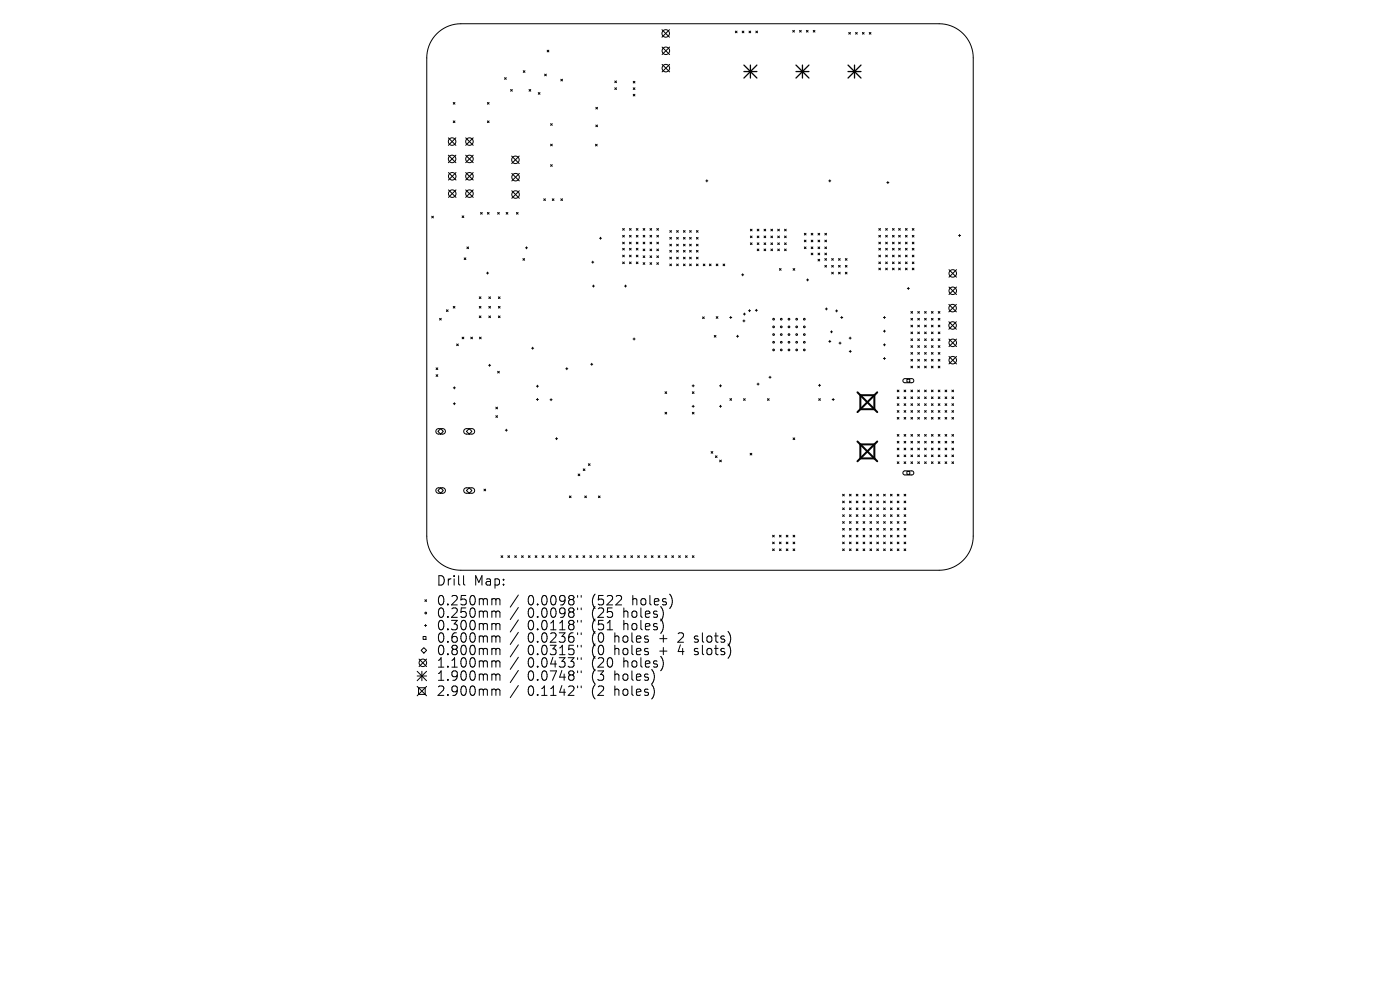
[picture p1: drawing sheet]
<svg xmlns="http://www.w3.org/2000/svg" width="297mm" height="210mm" viewBox="0 0 297 210" stroke-linecap="round" stroke-linejoin="round" font-family="sans-serif">
<defs><g id="words">
<g font-size="2.8">
<text x="92.5" y="124.5">Drill</text>
<text x="100.5" y="124.5">Map:</text>
<text x="92.5" y="128.7">0.250mm</text>
<text x="92.5" y="131.3">0.250mm</text>
<text x="111.9" y="128.7">0.0098&quot;</text>
<text x="111.9" y="131.3">0.0098&quot;</text>
<text x="125.7" y="128.7">(522</text>
<text x="125.7" y="131.3">(25</text>
<text x="132.5" y="131.3">holes)</text>
<text x="134.4" y="128.7">holes)</text>
<text x="92.5" y="134">0.300mm</text>
<text x="92.5" y="136.6">0.600mm</text>
<text x="111.9" y="134">0.0118&quot;</text>
<text x="111.9" y="136.6">0.0236&quot;</text>
<text x="125.7" y="134">(51</text>
<text x="125.7" y="136.6">(0</text>
<text x="130.6" y="136.6">holes</text>
<text x="132.5" y="134">holes)</text>
<text x="140.4" y="136.6">+</text>
<text x="144.6" y="136.6">2</text>
<text x="148.2" y="136.6">slots)</text>
<text x="92.5" y="139.3">0.800mm</text>
<text x="92.5" y="141.9">1.100mm</text>
<text x="111.9" y="139.3">0.0315&quot;</text>
<text x="111.9" y="141.9">0.0433&quot;</text>
<text x="125.7" y="139.3">(0</text>
<text x="125.7" y="141.9">(20</text>
<text x="130.6" y="139.3">holes</text>
<text x="132.5" y="141.9">holes)</text>
<text x="140.4" y="139.3">+</text>
<text x="144.6" y="139.3">4</text>
<text x="148.2" y="139.3">slots)</text>
<text x="92.5" y="144.7">1.900mm</text>
<text x="92.5" y="147.9">2.900mm</text>
<text x="111.9" y="144.7">0.0748&quot;</text>
<text x="111.9" y="147.9">0.1142&quot;</text>
<text x="125.7" y="144.7">(3</text>
<text x="125.7" y="147.9">(2</text>
<text x="130.6" y="144.7">holes)</text>
<text x="130.6" y="147.9">holes)</text>
</g>
</g></defs>
<g fill="none" stroke="#000" stroke-width=".21">
<path d="M92.7 7.2a7.2 7.2 0 0 1 5.1-2.2h101.4a7.2 7.2 0 0 1 7.3 7.3v101.4a7.2 7.2 0 0 1-7.3 7.3h-101.4a7.2 7.2 0 0 1-7.3-7.3v-101.4a7.2 7.2 0 0 1 2.2-5.1zM107 16.5l.4 .3M107.4 16.5l-.4 .3M108.3 19l.4 .3M108.7 19l-.4 .3M111 15l.4 .4M111.4 15l-.4 .4M112.2 19l.4 .3M112.6 19l-.4 .3M114.2 19.6l.4 .4M114.6 19.6l-.4 .4M115.5 15.7l.4 .4"/>
<path d="M115.9 15.7l-.4 .4M116.1 10.7l.3 .3M116.4 10.7l-.3 .3M119 16.8l.3 .4M119.3 16.8l-.3 .4M130.4 17.2l.4 .3M130.4 18.6l.4 .4M130.8 17.2l-.4 .3M130.8 18.6l-.4 .4M134.3 17.2l.4 .4M134.3 18.6l.4 .4M134.3 20l.4 .4"/>
<path d="M134.7 18.6l-.4 .4M134.7 17.2l-.4 .4M134.7 20l-.4 .4M140.4 6.3l1.6 1.6M140.5 10l1.6 1.6M140.5 13.7l1.6 1.6M142 6.3l-1.6 1.6M142.1 10l-1.6 1.6M142.1 13.7l-1.6 1.6M156 6.6l.4 .4M156.4 6.6l-.4 .4M157.4 6.6l.4 .4"/>
<path d="M157.8 6.6l-.4 .4M158.9 6.6l.4 .4M159.3 6.6l-.4 .4M160.3 6.6l.4 .4M160.7 6.6l-.4 .4M168.2 6.4l.3 .4M168.5 6.4l-.3 .4M169.6 6.4l.4 .4M170 6.4l-.4 .4M171.1 6.4l.3 .4M171.4 6.4l-.3 .4M172.5 6.4l.4 .4"/>
<path d="M172.9 6.4l-.4 .4M180.1 6.9l.3 .3M180.4 6.9l-.3 .3M181.5 6.9l.4 .3M181.9 6.9l-.4 .3M183 6.9l.3 .3M183.3 6.9l-.3 .3M184.4 6.9l.4 .3M184.8 6.9l-.4 .3M95.1 29.2l1.6 1.6M95.1 32.9l1.6 1.6M95.1 36.6l1.6 1.6"/>
<path d="M96.2 21.7l.3 .4M96.2 25.7l.3 .3M96.5 21.7l-.3 .4M96.5 25.7l-.3 .3M96.7 29.2l-1.6 1.6M96.7 32.9l-1.6 1.6M96.7 36.6l-1.6 1.6M98.8 32.9l1.6 1.6M98.8 36.6l1.6 1.6M98.8 29.2l1.6 1.6M100.4 29.2l-1.6 1.6M100.4 36.6l-1.6 1.6"/>
<path d="M100.4 32.9l-1.6 1.6M103.4 21.7l.4 .4M103.4 25.7l.4 .3M103.8 21.7l-.4 .4M103.8 25.7l-.4 .3M108.5 33.1l1.6 1.6M108.6 36.8l1.6 1.6M110.1 33.1l-1.6 1.6M110.2 36.8l-1.6 1.6M116.8 26.2l.4 .4M116.8 30.6l.4 .3M116.8 34.9l.4 .4"/>
<path d="M117.2 26.2l-.4 .4M117.2 30.6l-.4 .3M117.2 34.9l-.4 .4M126.3 30.6l.4 .4M126.4 22.8l.4 .3M126.4 26.5l.4 .4M126.7 30.6l-.4 .4M126.8 22.8l-.4 .3M126.8 26.5l-.4 .4M149.7 38.4h.5M150 38.1v.5M175.8 38.4h.5"/>
<path d="M176 38.1v.5M188.1 38.7h.5M188.4 38.5v.4M91.6 45.9l.3 .3M91.9 45.9l-.3 .3M95.1 40.3l1.6 1.6M96.7 40.3l-1.6 1.6M98 45.8l.4 .4M98.4 45.8l-.4 .4M98.5 54.7l.3 .4M98.8 40.3l1.6 1.6M98.8 54.7l-.3 .4"/>
<path d="M99 52.4l.4 .3M99.4 52.4l-.4 .3M100.4 40.3l-1.6 1.6M101.9 45.1l.4 .3M102.3 45.1l-.4 .3M103.2 57.9h.4M103.4 45.1l.4 .3M103.4 57.7v.4M103.8 45.1l-.4 .3M105.6 45.1l.3 .3M105.9 45.1l-.3 .3M107.4 45.1l.3 .3"/>
<path d="M107.7 45.1l-.3 .3M108.6 40.5l1.6 1.6M109.6 45.1l.3 .3M109.9 45.1l-.3 .3M110.2 40.5l-1.6 1.6M110.9 54.9l.4 .3M111.3 54.9l-.4 .3M111.5 52.6h.4M111.7 52.4v.4M115.4 42.2l.3 .3M115.7 42.2l-.3 .3M117.2 42.2l.3 .3"/>
<path d="M117.5 42.2l-.3 .3M119 42.2l.3 .3M119.3 42.2l-.3 .3M125.5 55.6h.5M125.7 55.4v.4M127.2 50.5h.4M127.4 50.3v.5M132.1 48.5l.4 .3M132.1 49.9l.4 .4M132.1 51.4l.4 .3M132.1 52.7l.4 .3M132.1 54.1l.4 .4"/>
<path d="M132.1 55.6l.4 .3M132.5 48.5l-.4 .3M132.5 49.9l-.4 .4M132.5 51.4l-.4 .3M132.5 52.7l-.4 .3M132.5 54.1l-.4 .4M132.5 55.6l-.4 .3M133.5 49.9l.4 .4M133.5 51.4l.4 .3M133.5 54.1l.4 .4M133.5 55.6l.4 .3M133.5 48.5l.4 .3"/>
<path d="M133.5 52.7l.4 .3M133.9 48.5l-.4 .3M133.9 49.9l-.4 .4M133.9 52.7l-.4 .3M133.9 54.1l-.4 .4M133.9 51.4l-.4 .3M133.9 55.6l-.4 .3M135 51.4l.4 .3M135 55.6l.4 .3M135 49.9l.4 .4M135 54.1l.4 .4M135 48.5l.4 .3"/>
<path d="M135 52.7l.4 .3M135.4 48.5l-.4 .3M135.4 52.7l-.4 .3M135.4 49.9l-.4 .4M135.4 54.1l-.4 .4M135.4 51.4l-.4 .3M135.4 55.6l-.4 .3M136.4 52.8l.4 .4M136.4 54.3l.4 .3M136.4 55.7l.4 .4M136.4 51.4l.4 .3M136.4 49.9l.4 .4"/>
<path d="M136.4 48.5l.4 .3M136.8 48.5l-.4 .3M136.8 49.9l-.4 .4M136.8 51.4l-.4 .3M136.8 52.8l-.4 .4M136.8 54.3l-.4 .3M136.8 55.7l-.4 .4M137.9 48.5l.3 .3M137.9 54.3l.3 .3M137.9 55.7l.3 .4M137.9 52.8l.3 .4M137.9 51.4l.3 .3"/>
<path d="M137.9 49.9l.3 .4M138.2 48.5l-.3 .3M138.2 49.9l-.3 .4M138.2 51.4l-.3 .3M138.2 52.8l-.3 .4M138.2 54.3l-.3 .3M138.2 55.7l-.3 .4M139.3 49.9l.4 .4M139.3 55.7l.4 .4M139.3 54.3l.4 .3M139.3 52.8l.4 .4M139.3 51.4l.4 .3"/>
<path d="M139.3 48.5l.4 .3M139.7 48.5l-.4 .3M139.7 49.9l-.4 .4M139.7 51.4l-.4 .3M139.7 52.8l-.4 .4M139.7 54.3l-.4 .3M139.7 55.7l-.4 .4M142.1 48.9l.4 .4M142.1 50.4l.4 .3M142.1 51.8l.4 .4M142.1 53.1l.4 .4M142.1 54.6l.4 .3"/>
<path d="M142.1 56l.4 .4M142.5 48.9l-.4 .4M142.5 50.4l-.4 .3M142.5 51.8l-.4 .4M142.5 53.1l-.4 .4M142.5 54.6l-.4 .3M142.5 56l-.4 .4M143.5 48.9l.4 .4M143.5 50.4l.4 .3M143.5 51.8l.4 .4M143.5 54.6l.4 .3M143.5 56l.4 .4"/>
<path d="M143.5 53.1l.4 .4M143.9 48.9l-.4 .4M143.9 50.4l-.4 .3M143.9 53.1l-.4 .4M143.9 54.6l-.4 .3M143.9 51.8l-.4 .4M143.9 56l-.4 .4M145 50.4l.3 .3M145 51.8l.3 .4M145 56l.3 .4M145 54.6l.3 .3M145 48.9l.3 .4"/>
<path d="M145 53.1l.3 .4M145.3 48.9l-.3 .4M145.3 53.1l-.3 .4M145.3 50.4l-.3 .3M145.3 54.6l-.3 .3M145.3 51.8l-.3 .4M145.3 56l-.3 .4M146.3 53.1l.4 .4M146.3 54.6l.4 .3M146.3 56l.4 .4M146.3 48.9l.4 .4M146.3 50.4l.4 .3"/>
<path d="M146.3 51.8l.4 .4M146.7 48.9l-.4 .4M146.7 50.4l-.4 .3M146.7 51.8l-.4 .4M146.7 53.1l-.4 .4M146.7 54.6l-.4 .3M146.7 56l-.4 .4M147.7 53.1l.4 .4M147.7 54.6l.4 .3M147.7 56l.4 .4M147.7 50.4l.4 .3M147.7 51.8l.4 .4"/>
<path d="M147.7 48.9l.4 .4M148.1 48.9l-.4 .4M148.1 50.4l-.4 .3M148.1 51.8l-.4 .4M148.1 53.1l-.4 .4M148.1 54.6l-.4 .3M148.1 56l-.4 .4M149.2 56l.4 .4M149.6 56l-.4 .4M150.5 56l.4 .4M150.9 56l-.4 .4M151.9 56l.4 .4"/>
<path d="M152.3 56l-.4 .4M153.4 56l.4 .4M153.8 56l-.4 .4M157.3 58.3h.5M157.6 58.1v.4M159.2 48.6l.4 .4M159.2 50.1l.4 .3M159.2 51.5l.4 .4M159.6 48.6l-.4 .4M159.6 50.1l-.4 .3M159.6 51.5l-.4 .4M160.6 50.1l.4 .3"/>
<path d="M160.6 51.5l.4 .4M160.6 48.6l.4 .4M160.6 52.8l.4 .4M161 48.6l-.4 .4M161 50.1l-.4 .3M161 51.5l-.4 .4M161 52.8l-.4 .4M162.1 51.5l.3 .4M162.1 50.1l.3 .3M162.1 48.6l.3 .4M162.1 52.8l.3 .4M162.4 48.6l-.3 .4"/>
<path d="M162.4 50.1l-.3 .3M162.4 51.5l-.3 .4M162.4 52.8l-.3 .4M163.5 50.1l.4 .3M163.5 48.6l.4 .4M163.5 51.5l.4 .4M163.5 52.8l.4 .4M163.9 48.6l-.4 .4M163.9 50.1l-.4 .3M163.9 51.5l-.4 .4M163.9 52.8l-.4 .4M165 51.5l.3 .4"/>
<path d="M165 50.1l.3 .3M165 48.6l.3 .4M165 52.8l.3 .4M165.3 48.6l-.3 .4M165.3 50.1l-.3 .3M165.3 51.5l-.3 .4M165.3 52.8l-.3 .4M165.3 57l.4 .3M165.7 57l-.4 .3M166.4 51.5l.4 .4M166.4 50.1l.4 .3M166.4 48.6l.4 .4"/>
<path d="M166.4 52.8l.4 .4M166.8 48.6l-.4 .4M166.8 50.1l-.4 .3M166.8 51.5l-.4 .4M166.8 52.8l-.4 .4M168.2 57l.4 .3M168.6 57l-.4 .3M170.6 49.5l.4 .4M170.6 50.9l.4 .4M170.6 52.4l.4 .3M171 49.5l-.4 .4M171 50.9l-.4 .4"/>
<path d="M171 52.4l-.4 .3M171.1 59.4h.4M171.3 59.2v.4M172.1 50.9l.3 .4M172.1 52.4l.3 .3M172.1 49.5l.3 .4M172.1 53.7l.3 .4M172.4 49.5l-.3 .4M172.4 50.9l-.3 .4M172.4 52.4l-.3 .3M172.4 53.7l-.3 .4M173.5 52.4l.4 .3"/>
<path d="M173.5 50.9l.4 .4M173.5 49.5l.4 .4M173.5 53.7l.4 .4M173.5 55l.4 .4M173.9 55l-.4 .4M173.9 49.5l-.4 .4M173.9 50.9l-.4 .4M173.9 52.4l-.4 .3M173.9 53.7l-.4 .4M175 52.4l.3 .3M175 50.9l.3 .4M175 49.5l.3 .4"/>
<path d="M175 53.7l.3 .4M175 54.9l.3 .3M175 56.3l.3 .4M175.3 49.5l-.3 .4M175.3 50.9l-.3 .4M175.3 52.4l-.3 .3M175.3 53.7l-.3 .4M175.3 54.9l-.3 .3M175.3 56.3l-.3 .4M176.4 56.3l.4 .4M176.4 57.7l.4 .4M176.4 54.9l.4 .3"/>
<path d="M176.8 54.9l-.4 .3M176.8 56.3l-.4 .4M176.8 57.7l-.4 .4M177.9 57.7l.3 .4M177.9 56.3l.3 .4M177.9 54.9l.3 .3M178.2 54.9l-.3 .3M178.2 56.3l-.3 .4M178.2 57.7l-.3 .4M179.3 57.7l.4 .4M179.3 56.3l.4 .4M179.3 54.9l.4 .3"/>
<path d="M179.7 54.9l-.4 .3M179.7 56.3l-.4 .4M179.7 57.7l-.4 .4M186.4 48.5l.4 .3M186.4 49.9l.4 .4M186.4 51.4l.4 .3M186.4 52.7l.4 .3M186.4 54.1l.4 .4M186.4 55.6l.4 .3M186.4 56.9l.4 .3M186.8 48.5l-.4 .3M186.8 49.9l-.4 .4"/>
<path d="M186.8 51.4l-.4 .3M186.8 52.7l-.4 .3M186.8 54.1l-.4 .4M186.8 55.6l-.4 .3M186.8 56.9l-.4 .3M187.9 49.9l.3 .4M187.9 51.4l.3 .3M187.9 54.1l.3 .4M187.9 55.6l.3 .3M187.9 48.5l.3 .3M187.9 52.7l.3 .3M187.9 56.9l.3 .3"/>
<path d="M188.2 48.5l-.3 .3M188.2 49.9l-.3 .4M188.2 52.7l-.3 .3M188.2 54.1l-.3 .4M188.2 51.4l-.3 .3M188.2 55.6l-.3 .3M188.2 56.9l-.3 .3M189.3 51.4l.4 .3M189.3 55.6l.4 .3M189.3 49.9l.4 .4M189.3 54.1l.4 .4M189.3 48.5l.4 .3"/>
<path d="M189.3 52.7l.4 .3M189.3 56.9l.4 .3M189.7 48.5l-.4 .3M189.7 52.7l-.4 .3M189.7 49.9l-.4 .4M189.7 54.1l-.4 .4M189.7 51.4l-.4 .3M189.7 55.6l-.4 .3M189.7 56.9l-.4 .3M190.6 52.7l.4 .3M190.6 55.6l.4 .3M190.6 56.9l.4 .3"/>
<path d="M190.6 48.5l.4 .3M190.6 49.9l.4 .4M190.6 51.4l.4 .3M190.6 54.1l.4 .4M191 48.5l-.4 .3M191 49.9l-.4 .4M191 51.4l-.4 .3M191 52.7l-.4 .3M191 54.1l-.4 .4M191 55.6l-.4 .3M191 56.9l-.4 .3M192.1 54.1l.3 .4"/>
<path d="M192.1 52.7l.3 .3M192.1 56.9l.3 .3M192.1 49.9l.3 .4M192.1 55.6l.3 .3M192.1 48.5l.3 .3M192.1 51.4l.3 .3M192.4 48.5l-.3 .3M192.4 49.9l-.3 .4M192.4 51.4l-.3 .3M192.4 52.7l-.3 .3M192.4 54.1l-.3 .4M192.4 55.6l-.3 .3"/>
<path d="M192.4 56.9l-.3 .3M193.5 55.6l.4 .3M193.5 54.1l.4 .4M193.5 56.9l.4 .3M193.5 51.4l.4 .3M193.5 49.9l.4 .4M193.5 48.5l.4 .3M193.5 52.7l.4 .3M193.9 48.5l-.4 .3M193.9 49.9l-.4 .4M193.9 51.4l-.4 .3M193.9 52.7l-.4 .3"/>
<path d="M193.9 54.1l-.4 .4M193.9 55.6l-.4 .3M193.9 56.9l-.4 .3M201.3 57.2l1.6 1.6M202.9 57.2l-1.6 1.6M203.4 50h.4M203.6 49.7v.5M92.5 78l.4 .4M92.5 79.5l.4 .3M92.9 78l-.4 .4M92.9 79.5l-.4 .3M93.3 67.5l.3 .4"/>
<path d="M93.6 67.5l-.3 .4M94.7 65.7l.4 .4M95.1 65.7l-.4 .4M96.2 65l.3 .4M96.5 65l-.3 .4M96.9 73l.3 .3M97.2 73l-.3 .3M98 71.5l.4 .4M98.4 71.5l-.4 .4M99.9 71.5l.3 .4M100.2 71.5l-.3 .4M101.7 63l.3 .3"/>
<path d="M101.7 65l.3 .4M101.7 67l.3 .4M101.7 71.5l.4 .4M102 63l-.3 .3M102 65l-.3 .4M102 67l-.3 .4M102.1 71.5l-.4 .4M103.6 77.5h.5M103.7 65l.4 .4M103.7 67l.4 .4M103.7 63l.4 .3M103.9 77.3v.4"/>
<path d="M104.1 63l-.4 .3M104.1 65l-.4 .4M104.1 67l-.4 .4M105.6 78.8l.3 .3M105.7 67l.4 .4M105.7 65l.4 .4M105.7 63l.4 .3M105.9 78.8l-.3 .3M106.1 63l-.4 .3M106.1 65l-.4 .4M106.1 67l-.4 .4M112.8 73.9h.4"/>
<path d="M113 73.7v.4M120 78.2h.5M120.2 78v.4M125.3 77.3h.4M125.5 77.1v.4M125.7 60.7h.4M125.9 60.5v.4M132.5 60.7h.4M132.7 60.5v.4M134.3 71.9h.4M134.5 71.7v.4M149 67.2l.4 .4"/>
<path d="M149.4 67.2l-.4 .4M151.5 71.2l.4 .3M151.9 71.2l-.4 .3M151.9 67.2l.4 .3M152.3 67.2l-.4 .3M154.8 67.3h.4M155 67.1v.5M156.3 71.3h.4M156.5 71.1v.5M157.6 68.1h.4M157.7 66.6h.4M157.8 67.9v.4"/>
<path d="M157.9 66.4v.4M158.8 65.9h.4M159 65.7v.4M160.2 65.8h.5M160.5 65.6v.4M163.4 79.8v.4M175.1 65.5h.4M175.3 65.3v.5M175.8 72.4h.5M176 72.2v.4M176.2 70.4h.4M176.4 70.2v.4"/>
<path d="M177.3 66h.4M177.5 65.7v.5M178 72.8h.4M178.2 72.6v.4M178.4 67.3h.4M178.6 67.1v.5M180.1 71.7h.5M180.2 74.5h.4M180.4 71.5v.4M180.4 74.3v.5M187.4 67.3h.4M187.4 70.2h.4"/>
<path d="M187.4 73.1h.4M187.4 76h.4M187.6 67.1v.5M187.6 70v.5M187.6 72.9v.5M187.6 75.8v.5M192.5 61.2h.4M192.7 61v.4M193.2 74.8l.4 .3M193.2 73.3l.4 .4M193.2 71.9l.4 .3M193.2 66.1l.4 .3"/>
<path d="M193.2 67.5l.4 .4M193.2 69l.4 .3M193.2 70.4l.4 .4M193.2 76.2l.4 .4M193.2 77.7l.4 .3M193.6 66.1l-.4 .3M193.6 67.5l-.4 .4M193.6 69l-.4 .3M193.6 70.4l-.4 .4M193.6 71.9l-.4 .3M193.6 73.3l-.4 .4M193.6 74.8l-.4 .3"/>
<path d="M193.6 76.2l-.4 .4M193.6 77.7l-.4 .3M194.7 76.2l.4 .4M194.7 74.8l.4 .3M194.7 73.3l.4 .4M194.7 69l.4 .3M194.7 70.4l.4 .4M194.7 77.7l.4 .3M194.7 66.1l.4 .3M194.7 67.5l.4 .4M194.7 71.9l.4 .3M195.1 66.1l-.4 .3"/>
<path d="M195.1 67.5l-.4 .4M195.1 69l-.4 .3M195.1 70.4l-.4 .4M195.1 71.9l-.4 .3M195.1 73.3l-.4 .4M195.1 74.8l-.4 .3M195.1 76.2l-.4 .4M195.1 77.7l-.4 .3M196.1 77.7l.4 .3M196.1 76.2l.4 .4M196.1 74.8l.4 .3M196.1 70.4l.4 .4"/>
<path d="M196.1 71.9l.4 .3M196.1 67.5l.4 .4M196.1 69l.4 .3M196.1 73.3l.4 .4M196.1 66.1l.4 .3M196.5 66.1l-.4 .3M196.5 67.5l-.4 .4M196.5 69l-.4 .3M196.5 70.4l-.4 .4M196.5 71.9l-.4 .3M196.5 73.3l-.4 .4M196.5 74.8l-.4 .3"/>
<path d="M196.5 76.2l-.4 .4M196.5 77.7l-.4 .3M197.6 77.7l.4 .3M197.6 76.2l.4 .4M197.6 71.9l.4 .3M197.6 73.3l.4 .4M197.6 69l.4 .3M197.6 70.4l.4 .4M197.6 74.8l.4 .3M197.6 67.5l.4 .4M197.6 66.1l.4 .3M198 66.1l-.4 .3"/>
<path d="M198 67.5l-.4 .4M198 69l-.4 .3M198 70.4l-.4 .4M198 71.9l-.4 .3M198 73.3l-.4 .4M198 76.2l-.4 .4M198 74.8l-.4 .3M198 77.7l-.4 .3M199 77.7l.4 .3M199 73.3l.4 .4M199 74.8l.4 .3M199 70.4l.4 .4"/>
<path d="M199 71.9l.4 .3M199 76.2l.4 .4M199 69l.4 .3M199 67.5l.4 .4M199 66.1l.4 .3M199.4 66.1l-.4 .3M199.4 67.5l-.4 .4M199.4 69l-.4 .3M199.4 70.4l-.4 .4M199.4 71.9l-.4 .3M199.4 74.8l-.4 .3M199.4 73.3l-.4 .4"/>
<path d="M199.4 76.2l-.4 .4M199.4 77.7l-.4 .3M201.3 64.6l1.6 1.6M201.3 68.2l1.6 1.6M201.3 75.6l1.6 1.6M201.3 60.9l1.6 1.6M201.3 71.9l1.6 1.6M202.9 64.6l-1.6 1.6M202.9 68.2l-1.6 1.6M202.9 71.9l-1.6 1.6M202.9 60.9l-1.6 1.6M202.9 75.6l-1.6 1.6"/>
<path d="M92.6 91.1l.4-.2 1.1 .1 .3 .3 .1 .4-.5 .4h-1.2l-.3-.5zM93.5 90.9l.6 .6-.6 .6-.6-.6zM96.2 82.3h.4M96.2 85.6h.4M96.4 82.1v.4M96.4 85.4v.5M98.5 91.1l.4-.2h1.4l.3 .3 .1 .5-.5 .4h-1.4l-.4-.4zM99 91.5l.5-.6 .6 .6-.6 .6zM105.2 86.4l.3 .3M105.2 88.2l.3 .3M105.5 86.4l-.3 .3M105.5 88.2l-.3 .3"/>
<path d="M107.2 91.3h.4M107.4 91v.5M113.8 81.9h.4M113.8 84.7h.4M114 81.7v.4M114 84.5v.5M116.7 84.8h.4M116.9 84.6v.4M117.9 93.1h.4M118.1 92.8v.5M123.7 99.5l.4 .3M124.1 99.5l-.4 .3"/>
<path d="M124.8 98.4l.4 .3M125.2 98.4l-.4 .3M141.1 83.1l.3 .4M141.1 87.5l.3 .3M141.4 83.1l-.3 .4M141.4 87.5l-.3 .3M146.8 81.8h.5M146.8 86.2h.5M146.9 83.1l.3 .4M146.9 87.5l.3 .3M147.1 81.6v.5M147.1 86v.4"/>
<path d="M147.2 83.1l-.3 .4M147.2 87.5l-.3 .3M150.9 95.8l.3 .4M151.2 95.8l-.3 .4M151.8 96.7l.3 .4M152.1 96.7l-.3 .4M152.6 81.8h.5M152.6 86.2h.5M152.7 97.6l.3 .4M152.8 81.6v.5M152.8 86v.4M153 97.6l-.3 .4"/>
<path d="M154.8 84.6l.4 .3M155.2 84.6l-.4 .3M157.7 84.6l.4 .3M158.1 84.6l-.4 .3M159.1 96.2l.4 .3M159.5 96.2l-.4 .3M160.6 81.5h.4M160.8 81.3v.4M162.8 84.6l.4 .3M163.1 80h.5M163.2 84.6l-.4 .3M168.2 92.9l.4 .4"/>
<path d="M168.6 92.9l-.4 .4M173.6 81.7h.5M173.7 84.6l.3 .3M173.9 81.5v.5M174 84.6l-.3 .3M176.5 84.8h.5M176.8 84.5v.5M190.3 82.7l.4 .4M190.3 84.2l.4 .4M190.3 85.6l.4 .4M190.3 87.1l.4 .4M190.3 88.5l.4 .4"/>
<path d="M190.3 92.2l.4 .3M190.3 93.6l.4 .4M190.3 95.1l.4 .3M190.3 96.5l.4 .4M190.3 98l.4 .3M190.7 87.1l-.4 .4M190.7 88.5l-.4 .4M190.7 82.7l-.4 .4M190.7 84.2l-.4 .4M190.7 85.6l-.4 .4M190.7 92.2l-.4 .3M190.7 93.6l-.4 .4"/>
<path d="M190.7 95.1l-.4 .3M190.7 96.5l-.4 .4M190.7 98l-.4 .3M191.7 80.4l.2-.1h1.6l.3 .2 .1 .3-.4 .4h-1.6l-.3-.3zM191.8 84.2l.4 .4M191.8 85.6l.4 .4M191.8 87.1l.4 .4M191.8 88.5l.4 .4M191.8 93.6l.4 .4M191.8 95.1l.4 .3M191.8 96.5l.4 .4M191.8 98l.4 .3"/>
<path d="M191.8 82.7l.4 .4M191.8 92.2l.4 .3M192.2 85.6l-.4 .4M192.2 87.1l-.4 .4M192.2 88.5l-.4 .4M192.2 82.7l-.4 .4M192.2 84.2l-.4 .4M192.2 92.2l-.4 .3M192.2 93.6l-.4 .4M192.2 95.1l-.4 .3M192.2 96.5l-.4 .4M192.2 98l-.4 .3"/>
<path d="M192.4 80.4h.6v.7h-.6zM193.2 85.6l.4 .4M193.2 87.1l.4 .4M193.2 88.5l.4 .4M193.2 95.1l.4 .3M193.2 96.5l.4 .4M193.2 98l.4 .3M193.2 84.2l.4 .4M193.2 93.6l.4 .4M193.2 82.7l.4 .4M193.2 92.2l.4 .3M193.6 84.2l-.4 .4"/>
<path d="M193.6 85.6l-.4 .4M193.6 87.1l-.4 .4M193.6 88.5l-.4 .4M193.6 82.7l-.4 .4M193.6 92.2l-.4 .3M193.6 93.6l-.4 .4M193.6 95.1l-.4 .3M193.6 96.5l-.4 .4M193.6 98l-.4 .3M194.7 87.1l.4 .4M194.7 88.5l.4 .4M194.7 96.5l.4 .4"/>
<path d="M194.7 98l.4 .3M194.7 85.6l.4 .4M194.7 95.1l.4 .3M194.7 84.2l.4 .4M194.7 93.6l.4 .4M194.7 82.7l.4 .4M194.7 92.2l.4 .3M195.1 82.7l-.4 .4M195.1 84.2l-.4 .4M195.1 85.6l-.4 .4M195.1 87.1l-.4 .4M195.1 88.5l-.4 .4"/>
<path d="M195.1 92.2l-.4 .3M195.1 93.6l-.4 .4M195.1 95.1l-.4 .3M195.1 96.5l-.4 .4M195.1 98l-.4 .3M196.1 82.7l.4 .4M196.1 88.5l.4 .4M196.1 87.1l.4 .4M196.1 96.5l.4 .4M196.1 85.6l.4 .4M196.1 95.1l.4 .3M196.1 84.2l.4 .4"/>
<path d="M196.1 93.6l.4 .4M196.1 92.2l.4 .3M196.1 98l.4 .3M196.5 82.7l-.4 .4M196.5 84.2l-.4 .4M196.5 85.6l-.4 .4M196.5 87.1l-.4 .4M196.5 88.5l-.4 .4M196.5 92.2l-.4 .3M196.5 93.6l-.4 .4M196.5 95.1l-.4 .3M196.5 96.5l-.4 .4"/>
<path d="M196.5 98l-.4 .3M197.6 84.2l.4 .4M197.6 88.5l.4 .4M197.6 98l.4 .3M197.6 87.1l.4 .4M197.6 96.5l.4 .4M197.6 85.6l.4 .4M197.6 93.6l.4 .4M197.6 82.7l.4 .4M197.6 92.2l.4 .3M197.6 95.1l.4 .3M198 82.7l-.4 .4"/>
<path d="M198 84.2l-.4 .4M198 85.6l-.4 .4M198 87.1l-.4 .4M198 92.2l-.4 .3M198 93.6l-.4 .4M198 95.1l-.4 .3M198 96.5l-.4 .4M198 88.5l-.4 .4M198 98l-.4 .3M199 85.6l.4 .4M199 88.5l.4 .4M199 98l.4 .3"/>
<path d="M199 87.1l.4 .4M199 95.1l.4 .3M199 84.2l.4 .4M199 93.6l.4 .4M199 96.5l.4 .4M199 82.7l.4 .4M199 92.2l.4 .3M199.4 82.7l-.4 .4M199.4 84.2l-.4 .4M199.4 85.6l-.4 .4M199.4 92.2l-.4 .3M199.4 93.6l-.4 .4"/>
<path d="M199.4 95.1l-.4 .3M199.4 87.1l-.4 .4M199.4 96.5l-.4 .4M199.4 88.5l-.4 .4M199.4 98l-.4 .3M200.5 88.5l.4 .4M200.5 96.5l.4 .4M200.5 85.6l.4 .4M200.5 95.1l.4 .3M200.5 98l.4 .3M200.5 84.2l.4 .4M200.5 93.6l.4 .4"/>
<path d="M200.5 82.7l.4 .4M200.5 87.1l.4 .4M200.5 92.2l.4 .3M200.9 82.7l-.4 .4M200.9 84.2l-.4 .4M200.9 92.2l-.4 .3M200.9 93.6l-.4 .4M200.9 85.6l-.4 .4M200.9 95.1l-.4 .3M200.9 87.1l-.4 .4M200.9 96.5l-.4 .4M200.9 88.5l-.4 .4"/>
<path d="M200.9 98l-.4 .3M201.9 98l.4 .3M201.9 87.1l.4 .4M201.9 96.5l.4 .4M201.9 85.6l.4 .4M201.9 95.1l.4 .3M201.9 88.5l.4 .4M201.9 93.6l.4 .4M201.9 82.7l.4 .4M201.9 84.2l.4 .4M201.9 92.2l.4 .3M202.3 82.7l-.4 .4"/>
<path d="M202.3 92.2l-.4 .3M202.3 84.2l-.4 .4M202.3 93.6l-.4 .4M202.3 85.6l-.4 .4M202.3 95.1l-.4 .3M202.3 87.1l-.4 .4M202.3 96.5l-.4 .4M202.3 88.5l-.4 .4M202.3 98l-.4 .3M92.6 103.6l.4-.1h1.1l.3 .3 .1 .5-.5 .3h-1.2l-.3-.4zM92.9 104.1l.6-.6 .6 .6-.6 .5zM98.5 103.6l.4-.1h1.4l.3 .3 .1 .4-.5 .4h-1.4l-.4-.4z"/>
<path d="M99 104.1l.5-.6 .6 .6-.6 .5zM102.7 103.8l.3 .3M103 103.8l-.3 .3M106.3 117.9l.4 .4M106.7 117.9l-.4 .4M107.7 117.9l.4 .4M108.1 117.9l-.4 .4M109.2 117.9l.4 .4M109.6 117.9l-.4 .4M110.6 117.9l.4 .4M111 117.9l-.4 .4M112.1 117.9l.4 .4"/>
<path d="M112.5 117.9l-.4 .4M113.5 117.9l.4 .4M113.9 117.9l-.4 .4M115 117.9l.4 .4M115.4 117.9l-.4 .4M116.4 117.9l.4 .4M116.8 117.9l-.4 .4M117.9 117.9l.4 .4M118.3 117.9l-.4 .4M119.3 117.9l.4 .4M119.7 117.9l-.4 .4M120.8 105.2l.3 .4"/>
<path d="M120.8 117.9l.3 .4M121.1 105.2l-.3 .4M121.1 117.9l-.3 .4M122.2 117.9l.4 .4M122.6 117.9l-.4 .4M122.6 100.5l.4 .4M123 100.5l-.4 .4M123.7 117.9l.3 .4M124 105.2l.4 .4M124 117.9l-.3 .4M124.4 105.2l-.4 .4M125.1 117.9l.4 .4"/>
<path d="M125.5 117.9l-.4 .4M126.6 117.9l.3 .4M126.9 117.9l-.3 .4M126.9 105.2l.4 .4M127.3 105.2l-.4 .4M128 117.9l.4 .4M128.4 117.9l-.4 .4M129.5 117.9l.3 .4M129.8 117.9l-.3 .4M130.9 117.9l.4 .4M131.3 117.9l-.4 .4M132.4 117.9l.3 .4"/>
<path d="M132.7 117.9l-.3 .4M133.8 117.9l.4 .4M134.2 117.9l-.4 .4M135.3 117.9l.3 .4M135.6 117.9l-.3 .4M136.7 117.9l.4 .4M137.1 117.9l-.4 .4M138.2 117.9l.3 .4M138.5 117.9l-.3 .4M139.6 117.9l.4 .4M140 117.9l-.4 .4M141.1 117.9l.3 .4"/>
<path d="M141.4 117.9l-.3 .4M142.5 117.9l.4 .4M142.9 117.9l-.4 .4M144 117.9l.3 .4M144.3 117.9l-.3 .4M145.4 117.9l.4 .4M145.8 117.9l-.4 .4M146.9 117.9l.3 .4M147.2 117.9l-.3 .4M163.9 113.5l.4 .4M163.9 115l.4 .4M163.9 116.4l.4 .4"/>
<path d="M164.3 113.5l-.4 .4M164.3 115l-.4 .4M164.3 116.4l-.4 .4M165.3 115l.4 .4M165.3 116.4l.4 .4M165.3 113.5l.4 .4M165.7 113.5l-.4 .4M165.7 115l-.4 .4M165.7 116.4l-.4 .4M166.8 116.4l.4 .4M166.8 113.5l.4 .4M166.8 115l.4 .4"/>
<path d="M167.2 113.5l-.4 .4M167.2 115l-.4 .4M167.2 116.4l-.4 .4M168.2 115l.4 .4M168.2 116.4l.4 .4M168.2 113.5l.4 .4M168.6 113.5l-.4 .4M168.6 115l-.4 .4M168.6 116.4l-.4 .4M178.8 104.8l.3 .4M178.8 106.3l.3 .4M178.8 107.7l.3 .4"/>
<path d="M178.8 109.2l.3 .4M178.8 110.6l.3 .4M178.8 112.1l.3 .4M178.8 113.5l.3 .4M178.8 115l.3 .4M178.8 116.4l.3 .4M179.1 104.8l-.3 .4M179.1 106.3l-.3 .4M179.1 107.7l-.3 .4M179.1 109.2l-.3 .4M179.1 110.6l-.3 .4M179.1 112.1l-.3 .4"/>
<path d="M179.1 113.5l-.3 .4M179.1 115l-.3 .4M179.1 116.4l-.3 .4M180.2 106.3l.4 .4M180.2 107.7l.4 .4M180.2 109.2l.4 .4M180.2 110.6l.4 .4M180.2 112.1l.4 .4M180.2 113.5l.4 .4M180.2 115l.4 .4M180.2 116.4l.4 .4M180.2 104.8l.4 .4"/>
<path d="M180.6 104.8l-.4 .4M180.6 106.3l-.4 .4M180.6 107.7l-.4 .4M180.6 109.2l-.4 .4M180.6 110.6l-.4 .4M180.6 112.1l-.4 .4M180.6 113.5l-.4 .4M180.6 115l-.4 .4M180.6 116.4l-.4 .4M181.7 107.7l.3 .4M181.7 109.2l.3 .4M181.7 110.6l.3 .4"/>
<path d="M181.7 112.1l.3 .4M181.7 113.5l.3 .4M181.7 115l.3 .4M181.7 116.4l.3 .4M181.7 106.3l.3 .4M181.7 104.8l.3 .4M182 104.8l-.3 .4M182 106.3l-.3 .4M182 107.7l-.3 .4M182 109.2l-.3 .4M182 110.6l-.3 .4M182 112.1l-.3 .4"/>
<path d="M182 113.5l-.3 .4M182 115l-.3 .4M182 116.4l-.3 .4M183.1 109.2l.4 .4M183.1 110.6l.4 .4M183.1 112.1l.4 .4M183.1 113.5l.4 .4M183.1 115l.4 .4M183.1 116.4l.4 .4M183.1 107.7l.4 .4M183.1 106.3l.4 .4M183.1 104.8l.4 .4"/>
<path d="M183.5 104.8l-.4 .4M183.5 106.3l-.4 .4M183.5 107.7l-.4 .4M183.5 109.2l-.4 .4M183.5 110.6l-.4 .4M183.5 112.1l-.4 .4M183.5 113.5l-.4 .4M183.5 115l-.4 .4M183.5 116.4l-.4 .4M184.5 110.6l.4 .4M184.5 113.5l.4 .4M184.5 115l.4 .4"/>
<path d="M184.5 109.2l.4 .4M184.5 107.7l.4 .4M184.5 106.3l.4 .4M184.5 104.8l.4 .4M184.5 112.1l.4 .4M184.5 116.4l.4 .4M184.9 104.8l-.4 .4M184.9 106.3l-.4 .4M184.9 107.7l-.4 .4M184.9 109.2l-.4 .4M184.9 110.6l-.4 .4M184.9 112.1l-.4 .4"/>
<path d="M184.9 113.5l-.4 .4M184.9 115l-.4 .4M184.9 116.4l-.4 .4M186 112.1l.4 .4M186 115l.4 .4M186 116.4l.4 .4M186 110.6l.4 .4M186 107.7l.4 .4M186 106.3l.4 .4M186 113.5l.4 .4M186 104.8l.4 .4M186 109.2l.4 .4"/>
<path d="M186.4 104.8l-.4 .4M186.4 106.3l-.4 .4M186.4 107.7l-.4 .4M186.4 109.2l-.4 .4M186.4 110.6l-.4 .4M186.4 112.1l-.4 .4M186.4 113.5l-.4 .4M186.4 115l-.4 .4M186.4 116.4l-.4 .4M187.4 113.5l.4 .4M187.4 116.4l.4 .4M187.4 112.1l.4 .4"/>
<path d="M187.4 109.2l.4 .4M187.4 107.7l.4 .4M187.4 115l.4 .4M187.4 110.6l.4 .4M187.4 104.8l.4 .4M187.4 106.3l.4 .4M187.8 104.8l-.4 .4M187.8 106.3l-.4 .4M187.8 107.7l-.4 .4M187.8 109.2l-.4 .4M187.8 110.6l-.4 .4M187.8 112.1l-.4 .4"/>
<path d="M187.8 113.5l-.4 .4M187.8 115l-.4 .4M187.8 116.4l-.4 .4M188.9 115l.4 .4M188.9 113.5l.4 .4M188.9 110.6l.4 .4M188.9 109.2l.4 .4M188.9 116.4l.4 .4M188.9 112.1l.4 .4M188.9 106.3l.4 .4M188.9 107.7l.4 .4M188.9 104.8l.4 .4"/>
<path d="M189.3 104.8l-.4 .4M189.3 106.3l-.4 .4M189.3 107.7l-.4 .4M189.3 109.2l-.4 .4M189.3 110.6l-.4 .4M189.3 112.1l-.4 .4M189.3 113.5l-.4 .4M189.3 115l-.4 .4M189.3 116.4l-.4 .4M190.3 116.4l.4 .4M190.3 115l.4 .4M190.3 112.1l.4 .4"/>
<path d="M190.3 110.6l.4 .4M190.3 113.5l.4 .4M190.3 107.7l.4 .4M190.3 109.2l.4 .4M190.3 106.3l.4 .4M190.3 104.8l.4 .4M190.7 104.8l-.4 .4M190.7 106.3l-.4 .4M190.7 107.7l-.4 .4M190.7 109.2l-.4 .4M190.7 110.6l-.4 .4M190.7 112.1l-.4 .4"/>
<path d="M190.7 113.5l-.4 .4M190.7 115l-.4 .4M190.7 116.4l-.4 .4M191.7 100l.2-.1h1.6l.3 .2 .1 .3-.4 .3h-1.6l-.3-.2zM191.8 116.4l.4 .4M191.8 113.5l.4 .4M191.8 112.1l.4 .4M191.8 115l.4 .4M191.8 109.2l.4 .4M191.8 110.6l.4 .4M191.8 107.7l.4 .4M191.8 106.3l.4 .4"/>
<path d="M191.8 104.8l.4 .4M192.2 104.8l-.4 .4M192.2 106.3l-.4 .4M192.2 107.7l-.4 .4M192.2 109.2l-.4 .4M192.2 110.6l-.4 .4M192.2 112.1l-.4 .4M192.2 113.5l-.4 .4M192.2 115l-.4 .4M192.2 116.4l-.4 .4M192.4 100h.6v.6h-.6zM88.9 139.8l1.6 1.6"/>
<path d="M89.3 138l.6-.6 .6 .6-.6 .5zM89.8 135h.6v.6h-.6zM90.1 132.7h.4M90.1 127.2l.4 .4M90.3 132.5v.4M90.5 127.2l-.4 .4M90.5 139.8l-1.6 1.6M98.3 122.1v1.7l.3 .3M104.6 127l.5 .1 .1 .2M104.6 129.6h.3l.3 .3M104.6 132.3l.5 .1 .1 .2M104.6 134.9l.5 .1 .1 .2"/>
<path d="M104.6 137.5h.3l.3 .3M105.2 127.3l.3-.3 .5 .1 .1 1.2M105.2 127.3v1M105.2 129.9v1.1M105.2 132.6v1M105.2 135.2v1M105.2 137.8v1.1M105.2 129.9l.3-.3 .5 .1 .1 1.3M105.2 132.6l.3-.3 .5 .1 .1 1.2M105.2 135.2l.3-.3 .5 .1 .1 1.2M105.2 137.8l.3-.3 .5 .1 .1 1.3M110 126.2l-1.8 2.6"/>
<path d="M110 128.9l-1.8 2.5M110 131.5l-1.8 2.6M110 134.1l-1.8 2.6M110 136.8l-1.8 2.6M110 139.4l-1.8 2.6M122.5 126.3v.4M122.5 129v.3M122.5 131.6v.4M122.5 134.2v.4M122.5 136.9v.4M122.5 139.5v.4M123.3 126.3v.4"/>
<path d="M123.3 129v.3M123.3 131.6v.4M123.3 134.2v.4M123.3 136.9v.4M123.3 139.5v.4M147.3 136.1l.2 .1M147.3 138.8l.2 .1M147.4 135v.5M147.4 137.6v.5M88.5 142.4l2 2M88.5 143.4h2M88.5 145.6l2 2"/>
<path d="M88.8 145.9h1.4v1.4h-1.4zM89.5 142.4v2M90.5 145.6l-2 2M90.5 142.4l-2 2M104.6 140.2l.5 .1 .1 .2M104.6 143l.5 .1 .1 .2M104.6 146.2l.5 .1 .1 .2M105.2 140.5v1M105.2 143.3v1M105.2 146.5v1M105.2 140.5l.3-.3 .5 .1 .1 1.2M105.2 143.3l.3-.3 .5 .1 .1 1.2"/>
<path d="M105.2 146.5l.3-.3 .5 .1 .1 1.2M110 142.2l-1.8 2.6M110 145.4l-1.8 2.6M122.5 142.3v.4M122.5 145.5v.4M123.3 142.3v.4M123.3 145.5v.4"/>
<circle cx="141.2" cy="7.1" r=".8"/>
<circle cx="141.3" cy="10.8" r=".8"/>
<circle cx="141.3" cy="14.5" r=".8"/>
<circle cx="95.9" cy="33.7" r=".8"/>
<circle cx="95.9" cy="30" r=".8"/>
<circle cx="95.9" cy="37.4" r=".8"/>
<circle cx="99.6" cy="33.7" r=".8"/>
<circle cx="99.6" cy="37.4" r=".8"/>
<circle cx="99.6" cy="30" r=".8"/>
<circle cx="109.3" cy="33.9" r=".8"/>
<circle cx="109.4" cy="37.6" r=".8"/>
<circle cx="95.9" cy="41.1" r=".8"/>
<circle cx="99.6" cy="41.1" r=".8"/>
<circle cx="109.4" cy="41.3" r=".8"/>
<circle cx="202.1" cy="58" r=".8"/>
<circle cx="164.1" cy="69.3" r=".18"/>
<circle cx="164.1" cy="72.6" r=".18"/>
<circle cx="164.1" cy="71" r=".18"/>
<circle cx="164.1" cy="74.2" r=".18"/>
<circle cx="164.1" cy="67.7" r=".18"/>
<circle cx="165.7" cy="69.3" r=".18"/>
<circle cx="165.7" cy="72.6" r=".18"/>
<circle cx="165.7" cy="71" r=".18"/>
<circle cx="165.7" cy="74.2" r=".18"/>
<circle cx="165.7" cy="67.7" r=".18"/>
<circle cx="167.4" cy="69.3" r=".18"/>
<circle cx="167.4" cy="72.6" r=".18"/>
<circle cx="167.4" cy="71" r=".18"/>
<circle cx="167.4" cy="74.2" r=".18"/>
<circle cx="167.4" cy="67.7" r=".18"/>
<circle cx="169" cy="69.3" r=".18"/>
<circle cx="169" cy="72.6" r=".18"/>
<circle cx="169" cy="71" r=".18"/>
<circle cx="169" cy="74.2" r=".18"/>
<circle cx="169" cy="67.7" r=".18"/>
<circle cx="170.6" cy="69.3" r=".18"/>
<circle cx="170.6" cy="72.6" r=".18"/>
<circle cx="170.6" cy="71" r=".18"/>
<circle cx="170.6" cy="74.2" r=".18"/>
<circle cx="170.6" cy="67.7" r=".18"/>
<circle cx="202.1" cy="65.4" r=".8"/>
<circle cx="202.1" cy="69" r=".8"/>
<circle cx="202.1" cy="72.7" r=".8"/>
<circle cx="202.1" cy="76.4" r=".8"/>
<circle cx="202.1" cy="61.7" r=".8"/>
<circle cx="90.3" cy="130" r=".18"/>
<circle cx="89.7" cy="140.6" r=".8"/>
</g>
<path d="M157.8 13.8l2.8 2.8M157.8 15.2h2.8M159.2 13.8v2.8M160.6 13.8l-2.8 2.8M168.9 15.2h2.7M168.9 13.8l2.7 2.8M170.2 13.8v2.8M171.6 13.8l-2.7 2.8M179.9 15.2h2.8M179.9 13.8l2.8 2.8M181.3 13.8v2.8M182.7 13.8l-2.8 2.8" fill="none" stroke="#000" stroke-width=".28"/>
<path d="M181.9 83.2l4.2 4.2M181.9 93.7l4.2 4.2M182.5 83.8h3v3h-3zM182.5 94.3h3v2.9h-3zM186.1 83.2l-4.2 4.2M186.1 93.7l-4.2 4.2" fill="none" stroke="#000" stroke-width=".42"/>
<use href="#words"/>
</svg>
